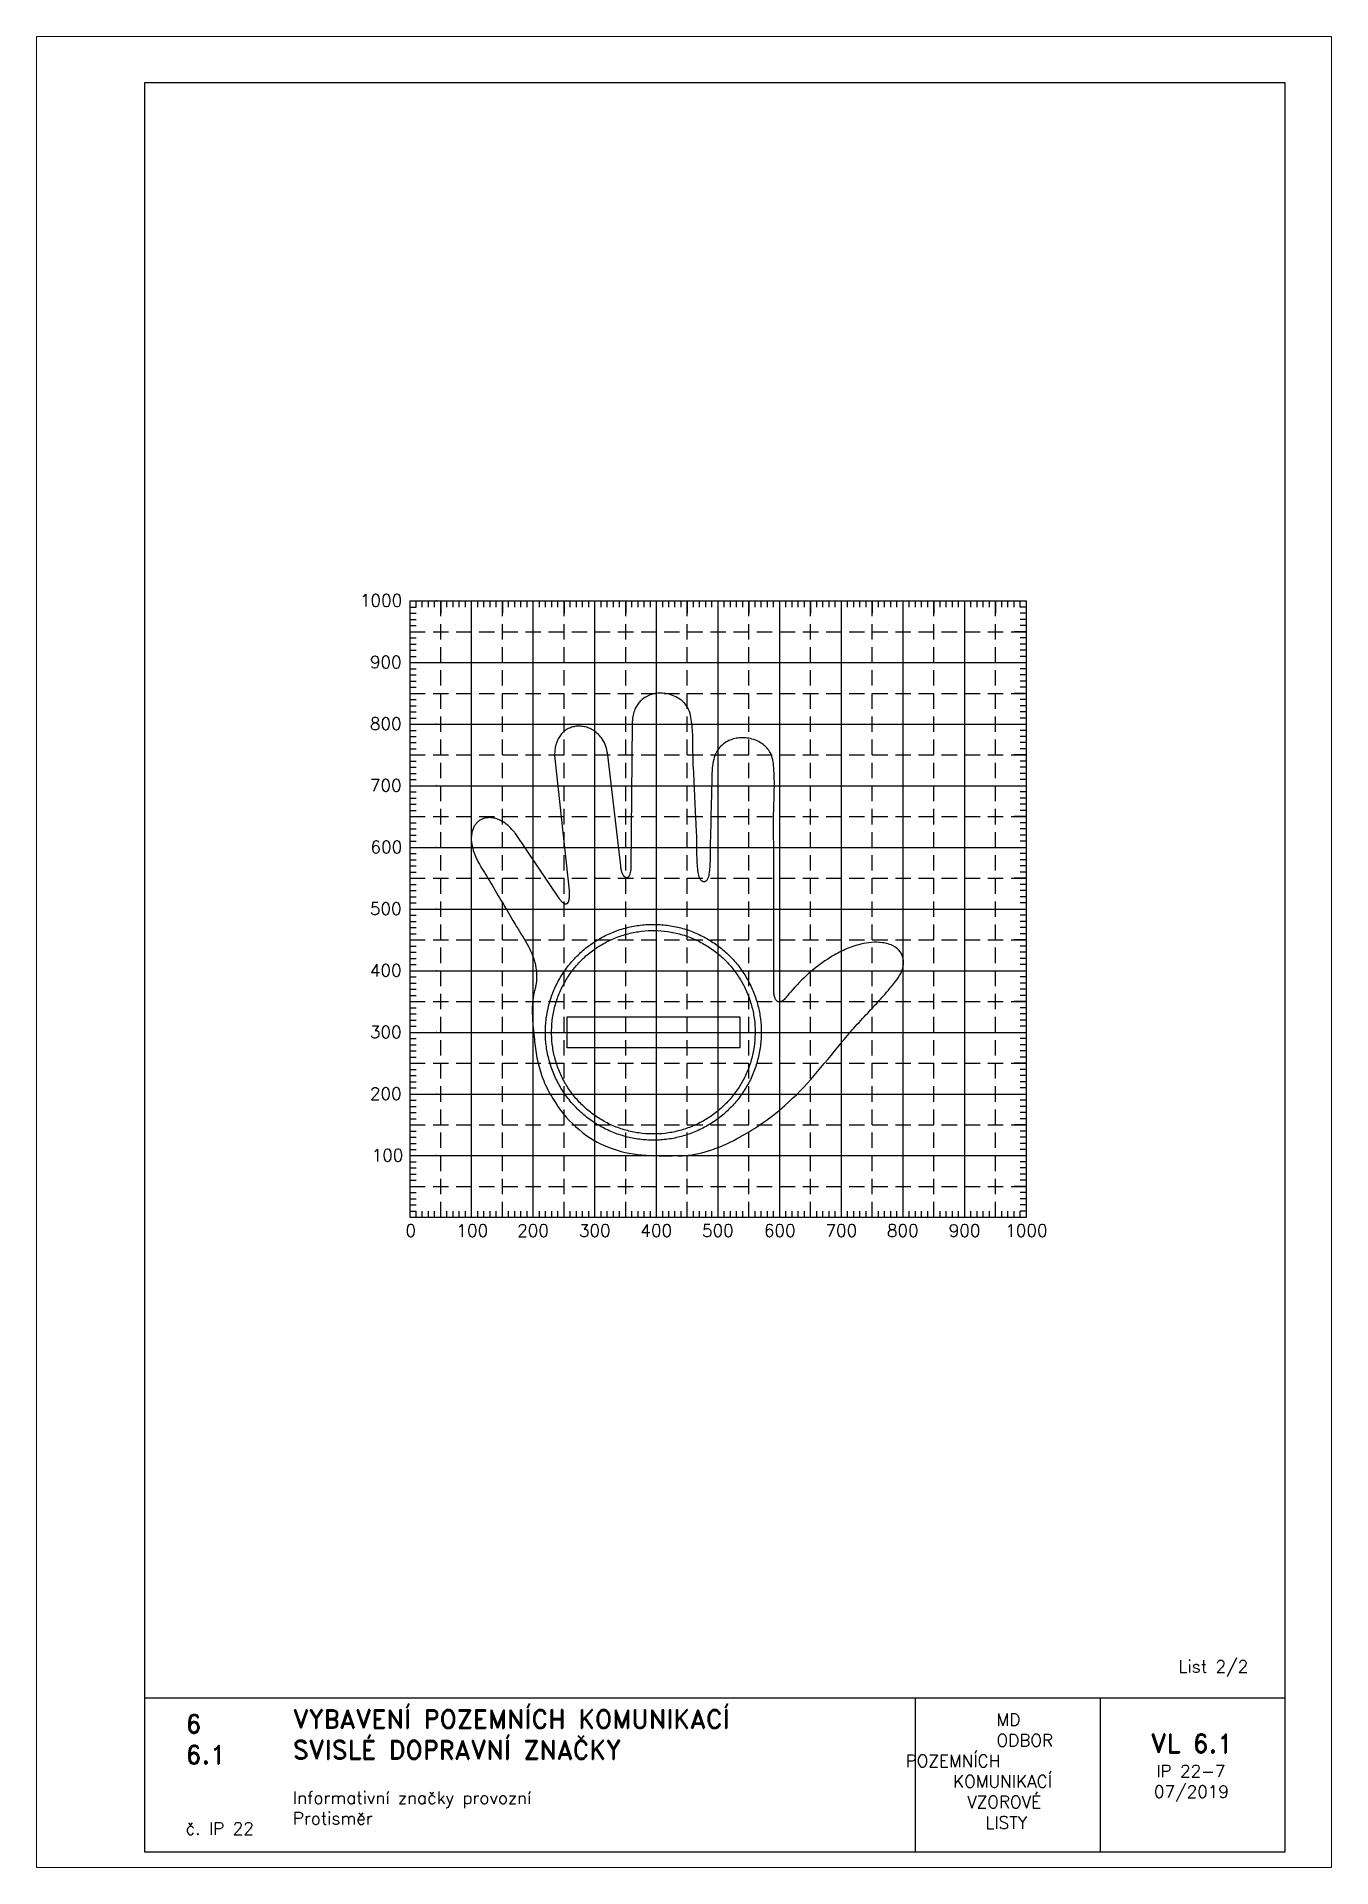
# Paper-space layout 'IP22-7-2' of a CAD drawing. Header units: millimetres. Extents: x 0 to 210, y 0 to 297.
import ezdxf

# ---------------------------------------------------------------- set-up
doc = ezdxf.new("R2010")
doc.units = ezdxf.units.MM
doc.header["$LTSCALE"] = 5
doc.linetypes.add('ČÁRKOVANÁX2', pattern=[1.5, 1, -0.5])
for name, color, linetype in [('Pomocná', 2, 'Continuous'), ('Rozpiska', 7, 'Continuous'), ('Značka', 7, 'Continuous')]:
    doc.layers.add(name, color=color, linetype=linetype)
doc.layers.add('Rámeček', color=6, linetype='Continuous', plot=False)
doc.styles.get("Standard").update_dxf_attribs({"font": 'romand.shx', "height": 25})

psp = doc.layouts.new('IP22-7-2')

# ---------------------------------------------------------------- texts
at = {"layer": 'Pomocná', "char_height": 2, "attachment_point": 1}
for s, insert in [('\\pi-0.19937;1000', (52.64, 206.53)), ('\\pi1.41968;900', (52.64, 196.53)), ('\\pi1.41968;800', (52.64, 186.53)), ('\\pi1.41968;700', (52.64, 176.53)), ('\\pi1.51491;600', (52.64, 166.53)), ('\\pi1.41968;500', (52.64, 156.53)), ('\\pi1.41968;400', (52.64, 146.53)), ('\\pi1.41968;300', (52.64, 136.53)), ('\\pi1.41968;200', (52.64, 126.53)), ('\\pi1.70539;100', (52.64, 116.53)), ('\\pi2.6146;0', (57.22, 104.31)), ('\\pi0.85269;100', (67.24, 104.31)), ('\\pi0.70984;200', (77.23, 104.31)), ('\\pi0.70984;300', (87.25, 104.31)), ('\\pi0.70984;400', (97.22, 104.31)), ('\\pi0.70984;500', (107.21, 104.31)), ('\\pi0.75746;600', (117.2, 104.31)), ('\\pi0.70984;700', (127.23, 104.31)), ('\\pi0.70984;800', (137.21, 104.31)), ('\\pi0.70984;900', (147.23, 104.31)), ('\\pi-0.09969;1000', (157.21, 104.31))]:
    psp.add_mtext_dynamic_manual_height_columns(s, width=6.5625, gutter_width=100, heights=[0], dxfattribs=dict(at, insert=insert))
at = {"layer": 'Rozpiska', "color": 7, "attachment_point": 1}
for s, width, heights, insert, char_height in [('List 2/2', 13.9221, [0], (185.21, 33.59), 2), ('6', 149.0422, [0], (24.17, 24.77), 3), ('{\\C6;VYBAVENÍ POZEMNÍCH KOMUNIKACÍ\\P}SVISLÉ DOPRAVNÍ ZNAČKY{\\H1.34524x; }', 149.0422, [0], (41.56, 25.56), 3), ('\\pi14.7414;{\\C6;MD\\P\\pi2.36044;}ODBOR POZEMNÍCH{\\H1.57143x; }\\P\\pi7.69378;KOMUNIKACÍ{\\H1.5x; }\\P\\pi9.97949;{\\C6;VZOROVÉ\\H1.47619x; \\H0.67742x;\\P\\pi12.93187;LISTY\\H1.26984x; }', 33.1018, [0], (140.95, 24.95), 2), ('\\pi1.03113;{\\H1.5x;\\C6;VL 6.1\\P\\pi1.93586;\\H0.66667x;IP 22-7\\H1.66666x; \\H0.6x;\\P\\pi1.5549;07/2019\\H1.80159x; }', 16.0623, [0], (179.66, 21.61), 2), ('6.1', 149.0422, [0], (24.17, 19.78), 3), ('{\\C6;Informativní značky provozní\\P}Protisměr{\\H1.83333x; }', 149.0422, [0], (41.56, 12.29), 2), ('{\\C6;č. IP 22}', 18.3305, [2.67], (24.18, 7.3), 2)]:
    psp.add_mtext_dynamic_manual_height_columns(s, width=width, gutter_width=100, heights=heights, dxfattribs=dict(at, insert=insert, char_height=char_height))

# ---------------------------------------------------------------- linework, layer by layer
psp.add_line((60.54, 105.46), (65.54, 105.46))
at = {"layer": 'Pomocná', "color": 7}
psp.add_line((60.54, 205.46), (160.54, 205.46), dxfattribs=at)
at = {"layer": 'Pomocná'}
for p, q in [((61.54, 204.46), (61.54, 205.46)), ((62.54, 204.46), (62.54, 205.46)), ((63.54, 204.46), (63.54, 205.46)), ((64.54, 204.46), (64.54, 205.46)), ((65.54, 205.46), (65.54, 203.46)), ((66.54, 204.46), (66.54, 205.46)), ((67.54, 204.46), (67.54, 205.46)), ((68.54, 204.46), (68.54, 205.46)), ((69.54, 204.46), (69.54, 205.46)), ((71.54, 204.46), (71.54, 205.46)), ((72.54, 204.46), (72.54, 205.46)), ((73.54, 204.46), (73.54, 205.46)), ((74.54, 204.46), (74.54, 205.46)), ((75.54, 205.46), (75.54, 203.46)), ((76.54, 204.46), (76.54, 205.46)), ((77.54, 204.46), (77.54, 205.46)), ((78.54, 204.46), (78.54, 205.46)), ((79.54, 204.46), (79.54, 205.46)), ((81.54, 204.46), (81.54, 205.46)), ((82.54, 204.46), (82.54, 205.46)), ((83.54, 204.46), (83.54, 205.46)), ((84.54, 204.46), (84.54, 205.46)), ((85.54, 205.46), (85.54, 203.46)), ((86.54, 204.46), (86.54, 205.46)), ((87.54, 204.46), (87.54, 205.46)), ((88.54, 204.46), (88.54, 205.46)), ((89.54, 204.46), (89.54, 205.46)), ((91.54, 204.46), (91.54, 205.46)), ((92.54, 204.46), (92.54, 205.46)), ((93.54, 204.46), (93.54, 205.46)), ((94.54, 204.46), (94.54, 205.46)), ((95.54, 205.46), (95.54, 203.46)), ((96.54, 204.46), (96.54, 205.46)), ((97.54, 204.46), (97.54, 205.46)), ((98.54, 204.46), (98.54, 205.46)), ((99.54, 204.46), (99.54, 205.46)), ((101.54, 204.46), (101.54, 205.46)), ((102.54, 204.46), (102.54, 205.46)), ((103.54, 204.46), (103.54, 205.46)), ((104.54, 204.46), (104.54, 205.46)), ((105.54, 205.46), (105.54, 203.46)), ((106.54, 204.46), (106.54, 205.46)), ((107.54, 204.46), (107.54, 205.46)), ((108.54, 204.46), (108.54, 205.46)), ((109.54, 204.46), (109.54, 205.46)), ((111.54, 204.46), (111.54, 205.46)), ((112.54, 204.46), (112.54, 205.46)), ((113.54, 204.46), (113.54, 205.46)), ((114.54, 204.46), (114.54, 205.46)), ((115.54, 203.46), (115.54, 205.46)), ((115.54, 205.46), (115.54, 203.46)), ((116.54, 204.46), (116.54, 205.46)), ((117.54, 204.46), (117.54, 205.46)), ((118.54, 204.46), (118.54, 205.46)), ((119.54, 204.46), (119.54, 205.46)), ((121.54, 204.46), (121.54, 205.46)), ((122.54, 204.46), (122.54, 205.46)), ((123.54, 204.46), (123.54, 205.46)), ((124.54, 204.46), (124.54, 205.46)), ((125.54, 203.46), (125.54, 205.46)), ((125.54, 205.46), (125.54, 203.46)), ((126.54, 204.46), (126.54, 205.46)), ((127.54, 204.46), (127.54, 205.46)), ((128.54, 204.46), (128.54, 205.46)), ((129.54, 204.46), (129.54, 205.46)), ((131.54, 204.46), (131.54, 205.46)), ((132.54, 204.46), (132.54, 205.46)), ((133.54, 204.46), (133.54, 205.46)), ((134.54, 204.46), (134.54, 205.46)), ((135.54, 205.46), (135.54, 203.46)), ((136.54, 204.46), (136.54, 205.46)), ((137.54, 204.46), (137.54, 205.46)), ((138.54, 204.46), (138.54, 205.46)), ((139.54, 204.46), (139.54, 205.46)), ((141.54, 204.46), (141.54, 205.46)), ((142.54, 204.46), (142.54, 205.46)), ((143.54, 204.46), (143.54, 205.46)), ((144.54, 204.46), (144.54, 205.46)), ((145.54, 205.46), (145.54, 203.46)), ((146.54, 204.46), (146.54, 205.46)), ((147.54, 204.46), (147.54, 205.46)), ((148.54, 204.46), (148.54, 205.46)), ((149.54, 204.46), (149.54, 205.46)), ((151.54, 204.46), (151.54, 205.46)), ((152.54, 204.46), (152.54, 205.46)), ((153.54, 204.46), (153.54, 205.46)), ((154.54, 204.46), (154.54, 205.46)), ((155.54, 205.46), (155.54, 203.46)), ((156.54, 204.46), (156.54, 205.46)), ((157.54, 204.46), (157.54, 205.46)), ((158.54, 204.46), (158.54, 205.46)), ((159.54, 204.46), (159.54, 205.46)), ((60.54, 204.46), (61.54, 204.46)), ((60.54, 203.46), (61.54, 203.46)), ((60.54, 202.46), (61.54, 202.46)), ((160.54, 204.46), (159.54, 204.46)), ((160.54, 203.46), (159.54, 203.46)), ((160.54, 202.46), (159.54, 202.46)), ((60.54, 201.46), (61.54, 201.46)), ((60.54, 200.46), (62.54, 200.46)), ((60.54, 199.46), (61.54, 199.46)), ((160.54, 200.46), (158.54, 200.46)), ((160.54, 201.46), (159.54, 201.46)), ((160.54, 199.46), (159.54, 199.46)), ((60.54, 198.46), (61.54, 198.46)), ((60.54, 197.46), (61.54, 197.46)), ((60.54, 196.46), (61.54, 196.46)), ((160.54, 198.46), (159.54, 198.46)), ((160.54, 197.46), (159.54, 197.46)), ((160.54, 196.46), (159.54, 196.46)), ((60.54, 194.46), (61.54, 194.46)), ((60.54, 193.46), (61.54, 193.46)), ((160.54, 194.46), (159.54, 194.46)), ((160.54, 193.46), (159.54, 193.46)), ((60.54, 192.46), (61.54, 192.46)), ((60.54, 191.46), (61.54, 191.46)), ((60.54, 190.46), (62.54, 190.46)), ((160.54, 190.46), (158.54, 190.46)), ((160.54, 192.46), (159.54, 192.46)), ((160.54, 191.46), (159.54, 191.46)), ((60.54, 189.46), (61.54, 189.46)), ((60.54, 188.46), (61.54, 188.46)), ((60.54, 187.46), (61.54, 187.46)), ((160.54, 189.46), (159.54, 189.46)), ((160.54, 188.46), (159.54, 188.46)), ((160.54, 187.46), (159.54, 187.46)), ((60.54, 186.46), (61.54, 186.46)), ((60.54, 184.46), (61.54, 184.46)), ((160.54, 186.46), (159.54, 186.46)), ((160.54, 184.46), (159.54, 184.46)), ((60.54, 183.46), (61.54, 183.46)), ((60.54, 182.46), (61.54, 182.46)), ((60.54, 181.46), (61.54, 181.46)), ((160.54, 183.46), (159.54, 183.46)), ((160.54, 182.46), (159.54, 182.46)), ((160.54, 181.46), (159.54, 181.46)), ((60.54, 180.46), (62.54, 180.46)), ((60.54, 179.46), (61.54, 179.46)), ((60.54, 178.46), (61.54, 178.46)), ((160.54, 180.46), (158.54, 180.46)), ((160.54, 179.46), (159.54, 179.46)), ((160.54, 178.46), (159.54, 178.46)), ((60.54, 177.46), (61.54, 177.46)), ((60.54, 176.46), (61.54, 176.46)), ((160.54, 177.46), (159.54, 177.46)), ((160.54, 176.46), (159.54, 176.46)), ((60.54, 174.46), (61.54, 174.46)), ((60.54, 173.46), (61.54, 173.46)), ((60.54, 172.46), (61.54, 172.46)), ((160.54, 174.46), (159.54, 174.46)), ((160.54, 173.46), (159.54, 173.46)), ((160.54, 172.46), (159.54, 172.46)), ((60.54, 171.46), (61.54, 171.46)), ((60.54, 170.46), (62.54, 170.46)), ((60.54, 169.46), (61.54, 169.46)), ((160.54, 170.46), (158.54, 170.46)), ((160.54, 171.46), (159.54, 171.46)), ((160.54, 169.46), (159.54, 169.46)), ((60.54, 168.46), (61.54, 168.46)), ((60.54, 167.46), (61.54, 167.46)), ((60.54, 166.46), (61.54, 166.46)), ((160.54, 168.46), (159.54, 168.46)), ((160.54, 167.46), (159.54, 167.46)), ((160.54, 166.46), (159.54, 166.46)), ((60.54, 164.46), (61.54, 164.46)), ((60.54, 163.46), (61.54, 163.46)), ((160.54, 164.46), (159.54, 164.46)), ((160.54, 163.46), (159.54, 163.46)), ((60.54, 162.46), (61.54, 162.46)), ((60.54, 161.46), (61.54, 161.46)), ((60.54, 160.46), (62.54, 160.46)), ((160.54, 160.46), (158.54, 160.46)), ((160.54, 162.46), (159.54, 162.46)), ((160.54, 161.46), (159.54, 161.46)), ((60.54, 159.46), (61.54, 159.46)), ((60.54, 158.46), (61.54, 158.46)), ((60.54, 157.46), (61.54, 157.46)), ((160.54, 159.46), (159.54, 159.46)), ((160.54, 158.46), (159.54, 158.46)), ((160.54, 157.46), (159.54, 157.46)), ((60.54, 156.46), (61.54, 156.46)), ((60.54, 154.46), (61.54, 154.46)), ((160.54, 156.46), (159.54, 156.46)), ((160.54, 154.46), (159.54, 154.46)), ((60.54, 153.46), (61.54, 153.46)), ((60.54, 152.46), (61.54, 152.46)), ((160.54, 153.46), (159.54, 153.46)), ((160.54, 152.46), (159.54, 152.46)), ((60.54, 151.46), (61.54, 151.46)), ((60.54, 150.46), (62.54, 150.46)), ((60.54, 149.46), (61.54, 149.46)), ((160.54, 150.46), (158.54, 150.46)), ((160.54, 151.46), (159.54, 151.46)), ((160.54, 149.46), (159.54, 149.46)), ((60.54, 148.46), (61.54, 148.46)), ((60.54, 147.46), (61.54, 147.46)), ((60.54, 146.46), (61.54, 146.46)), ((160.54, 148.46), (159.54, 148.46)), ((160.54, 147.46), (159.54, 147.46)), ((160.54, 146.46), (159.54, 146.46)), ((60.54, 144.46), (61.54, 144.46)), ((60.54, 143.46), (61.54, 143.46)), ((160.54, 144.46), (159.54, 144.46)), ((160.54, 143.46), (159.54, 143.46)), ((60.54, 142.46), (61.54, 142.46)), ((60.54, 141.46), (61.54, 141.46)), ((60.54, 140.46), (62.54, 140.46)), ((160.54, 140.46), (158.54, 140.46)), ((160.54, 142.46), (159.54, 142.46)), ((160.54, 141.46), (159.54, 141.46)), ((60.54, 139.46), (61.54, 139.46)), ((60.54, 138.46), (61.54, 138.46)), ((60.54, 137.46), (61.54, 137.46)), ((160.54, 139.46), (159.54, 139.46)), ((160.54, 138.46), (159.54, 138.46)), ((160.54, 137.46), (159.54, 137.46)), ((60.54, 136.46), (61.54, 136.46)), ((60.54, 134.46), (61.54, 134.46)), ((160.54, 136.46), (159.54, 136.46)), ((160.54, 134.46), (159.54, 134.46)), ((60.54, 133.46), (61.54, 133.46)), ((60.54, 132.46), (61.54, 132.46)), ((60.54, 131.46), (61.54, 131.46)), ((160.54, 133.46), (159.54, 133.46)), ((160.54, 132.46), (159.54, 132.46)), ((160.54, 131.46), (159.54, 131.46)), ((60.54, 130.46), (62.54, 130.46)), ((60.54, 129.46), (61.54, 129.46)), ((60.54, 128.46), (61.54, 128.46)), ((160.54, 130.46), (158.54, 130.46)), ((160.54, 129.46), (159.54, 129.46)), ((160.54, 128.46), (159.54, 128.46)), ((60.54, 127.46), (61.54, 127.46)), ((60.54, 126.46), (61.54, 126.46)), ((160.54, 127.46), (159.54, 127.46)), ((160.54, 126.46), (159.54, 126.46)), ((60.54, 124.46), (61.54, 124.46)), ((60.54, 123.46), (61.54, 123.46)), ((60.54, 122.46), (61.54, 122.46)), ((160.54, 124.46), (159.54, 124.46)), ((160.54, 123.46), (159.54, 123.46)), ((160.54, 122.46), (159.54, 122.46)), ((60.54, 121.46), (61.54, 121.46)), ((60.54, 120.46), (62.54, 120.46)), ((60.54, 119.46), (61.54, 119.46)), ((160.54, 120.46), (158.54, 120.46)), ((160.54, 121.46), (159.54, 121.46)), ((160.54, 119.46), (159.54, 119.46)), ((60.54, 118.46), (61.54, 118.46)), ((60.54, 117.46), (61.54, 117.46)), ((60.54, 116.46), (61.54, 116.46)), ((160.54, 118.46), (159.54, 118.46)), ((160.54, 117.46), (159.54, 117.46)), ((160.54, 116.46), (159.54, 116.46)), ((60.54, 114.46), (61.54, 114.46)), ((60.54, 113.46), (61.54, 113.46)), ((160.54, 114.46), (159.54, 114.46)), ((160.54, 113.46), (159.54, 113.46)), ((60.54, 112.46), (61.54, 112.46)), ((60.54, 111.46), (61.54, 111.46)), ((60.54, 110.46), (62.54, 110.46)), ((160.54, 110.46), (158.54, 110.46)), ((160.54, 112.46), (159.54, 112.46)), ((160.54, 111.46), (159.54, 111.46)), ((60.54, 109.46), (61.54, 109.46)), ((60.54, 108.46), (61.54, 108.46)), ((60.54, 107.46), (61.54, 107.46)), ((65.54, 105.46), (65.54, 107.46)), ((75.54, 105.46), (75.54, 107.46)), ((85.54, 105.46), (85.54, 107.46)), ((95.54, 105.46), (95.54, 107.46)), ((115.54, 105.46), (115.54, 107.46)), ((125.54, 105.46), (125.54, 107.46)), ((135.54, 105.46), (135.54, 107.46)), ((145.54, 105.46), (145.54, 107.46)), ((155.54, 105.46), (155.54, 107.46)), ((160.54, 109.46), (159.54, 109.46)), ((160.54, 108.46), (159.54, 108.46)), ((160.54, 107.46), (159.54, 107.46)), ((60.54, 106.46), (61.54, 106.46)), ((61.54, 105.46), (61.54, 106.46)), ((62.54, 105.46), (62.54, 106.46)), ((63.54, 105.46), (63.54, 106.46)), ((64.54, 105.46), (64.54, 106.46)), ((66.54, 105.46), (66.54, 106.46)), ((67.54, 105.46), (67.54, 106.46)), ((68.54, 105.46), (68.54, 106.46)), ((69.54, 105.46), (69.54, 106.46)), ((71.54, 105.46), (71.54, 106.46)), ((72.54, 105.46), (72.54, 106.46)), ((73.54, 105.46), (73.54, 106.46)), ((74.54, 105.46), (74.54, 106.46)), ((76.54, 105.46), (76.54, 106.46)), ((77.54, 105.46), (77.54, 106.46)), ((78.54, 105.46), (78.54, 106.46)), ((79.54, 105.46), (79.54, 106.46)), ((81.54, 105.46), (81.54, 106.46)), ((82.54, 105.46), (82.54, 106.46)), ((83.54, 105.46), (83.54, 106.46)), ((84.54, 105.46), (84.54, 106.46)), ((86.54, 105.46), (86.54, 106.46)), ((87.54, 105.46), (87.54, 106.46)), ((88.54, 105.46), (88.54, 106.46)), ((89.54, 105.46), (89.54, 106.46)), ((91.54, 105.46), (91.54, 106.46)), ((92.54, 105.46), (92.54, 106.46)), ((93.54, 105.46), (93.54, 106.46)), ((94.54, 105.46), (94.54, 106.46)), ((96.54, 105.46), (96.54, 106.46)), ((97.54, 105.46), (97.54, 106.46)), ((98.54, 105.46), (98.54, 106.46)), ((99.54, 105.46), (99.54, 106.46)), ((101.54, 105.46), (101.54, 106.46)), ((102.54, 105.46), (102.54, 106.46)), ((103.54, 105.46), (103.54, 106.46)), ((104.54, 105.46), (104.54, 106.46)), ((106.54, 105.46), (106.54, 106.46)), ((107.54, 105.46), (107.54, 106.46)), ((108.54, 105.46), (108.54, 106.46)), ((109.54, 105.46), (109.54, 106.46)), ((111.54, 105.46), (111.54, 106.46)), ((112.54, 105.46), (112.54, 106.46)), ((113.54, 105.46), (113.54, 106.46)), ((114.54, 105.46), (114.54, 106.46)), ((116.54, 105.46), (116.54, 106.46)), ((117.54, 105.46), (117.54, 106.46)), ((118.54, 105.46), (118.54, 106.46)), ((119.54, 105.46), (119.54, 106.46)), ((121.54, 105.46), (121.54, 106.46)), ((122.54, 105.46), (122.54, 106.46)), ((123.54, 105.46), (123.54, 106.46)), ((124.54, 105.46), (124.54, 106.46)), ((126.54, 105.46), (126.54, 106.46)), ((127.54, 105.46), (127.54, 106.46)), ((128.54, 105.46), (128.54, 106.46)), ((129.54, 105.46), (129.54, 106.46)), ((131.54, 105.46), (131.54, 106.46)), ((132.54, 105.46), (132.54, 106.46)), ((133.54, 105.46), (133.54, 106.46)), ((134.54, 105.46), (134.54, 106.46)), ((136.54, 105.46), (136.54, 106.46)), ((137.54, 105.46), (137.54, 106.46)), ((138.54, 105.46), (138.54, 106.46)), ((139.54, 105.46), (139.54, 106.46)), ((141.54, 105.46), (141.54, 106.46)), ((142.54, 105.46), (142.54, 106.46)), ((143.54, 105.46), (143.54, 106.46)), ((144.54, 105.46), (144.54, 106.46)), ((146.54, 105.46), (146.54, 106.46)), ((147.54, 105.46), (147.54, 106.46)), ((148.54, 105.46), (148.54, 106.46)), ((149.54, 105.46), (149.54, 106.46)), ((151.54, 105.46), (151.54, 106.46)), ((152.54, 105.46), (152.54, 106.46)), ((153.54, 105.46), (153.54, 106.46)), ((154.54, 105.46), (154.54, 106.46)), ((156.54, 105.46), (156.54, 106.46)), ((157.54, 105.46), (157.54, 106.46)), ((158.54, 105.46), (158.54, 106.46)), ((160.54, 106.46), (159.54, 106.46)), ((159.54, 105.46), (159.54, 106.46))]:
    psp.add_line(p, q, dxfattribs=at)
at = {"layer": 'Pomocná', "linetype": 'ČÁRKOVANÁX2', "ltscale": 0.5}
for p, q in [((65.54, 105.46), (65.54, 205.46)), ((65.54, 105.46), (65.54, 205.46)), ((75.54, 105.46), (75.54, 205.46)), ((75.54, 105.46), (75.54, 205.46)), ((85.54, 105.46), (85.54, 205.46)), ((85.54, 105.46), (85.54, 205.46)), ((95.54, 105.46), (95.54, 205.46)), ((95.54, 105.46), (95.54, 205.46)), ((105.54, 105.46), (105.54, 205.46)), ((105.54, 105.46), (105.54, 205.46)), ((115.54, 105.46), (115.54, 205.46)), ((125.54, 105.46), (125.54, 205.46)), ((135.54, 105.46), (135.54, 205.46)), ((135.54, 105.46), (135.54, 205.46)), ((145.54, 105.46), (145.54, 205.46)), ((145.54, 105.46), (145.54, 205.46)), ((155.54, 105.46), (155.54, 205.46)), ((155.54, 105.46), (155.54, 205.46)), ((60.54, 200.46), (160.54, 200.46)), ((60.54, 190.46), (160.54, 190.46)), ((60.54, 180.46), (160.54, 180.46)), ((60.54, 170.46), (160.54, 170.46)), ((60.54, 160.46), (160.54, 160.46)), ((60.54, 150.46), (160.54, 150.46)), ((60.54, 140.46), (160.54, 140.46)), ((60.54, 130.46), (160.54, 130.46)), ((60.54, 120.46), (160.54, 120.46)), ((60.54, 110.46), (160.54, 110.46)), ((105.54, 105.46), (105.54, 107.46))]:
    psp.add_line(p, q, dxfattribs=at)
at = {"layer": 'Pomocná', "color": 6}
for p, q in [((70.54, 105.46), (70.54, 205.46)), ((80.54, 105.46), (80.54, 205.46)), ((90.54, 105.46), (90.54, 205.46)), ((100.54, 105.46), (100.54, 205.46)), ((110.54, 105.46), (110.54, 205.46)), ((120.54, 105.46), (120.54, 205.46)), ((130.54, 105.46), (130.54, 205.46)), ((140.54, 105.46), (140.54, 205.46)), ((150.54, 105.46), (150.54, 205.46)), ((60.54, 195.46), (160.54, 195.46)), ((60.54, 185.46), (160.54, 185.46)), ((60.54, 175.46), (160.54, 175.46)), ((60.54, 165.46), (160.54, 165.46)), ((60.54, 155.46), (160.54, 155.46)), ((60.54, 145.46), (160.54, 145.46)), ((60.54, 135.46), (160.54, 135.46)), ((60.54, 125.46), (160.54, 125.46)), ((60.54, 115.46), (160.54, 115.46))]:
    psp.add_line(p, q, dxfattribs=at)
at = {"layer": 'Pomocná', "color": 7}
psp.add_lwpolyline([(60.54, 205.46), (60.54, 105.46), (160.54, 105.46), (160.54, 205.46)], dxfattribs=at)
at = {"layer": 'Pomocná'}
for p in [(64.86, 205.46), (64.86, 185.46), (64.86, 175.46), (64.86, 165.46), (64.86, 155.46), (64.86, 145.46), (64.86, 135.46), (64.86, 125.46), (64.86, 115.46)]:
    psp.add_point(p, dxfattribs=at)
at = {"layer": 'Rozpiska', "color": 7}
for p, q in [((17.5, 27.5), (202.5, 27.5)), ((142.5, 27.5), (142.5, 2.5)), ((172.5, 27.5), (172.5, 2.5))]:
    psp.add_line(p, q, dxfattribs=at)
psp.add_lwpolyline([(17.5, 2.5), (202.5, 2.5), (202.5, 289.5), (17.5, 289.5)], close=True, dxfattribs=at)
at = {"layer": 'Značka', "color": 60}
for points in [[(103.77, 115.46, 0.028237), (104.7, 115.45, 0.017333), (105.71, 115.54, 0.06049), (110.06, 116.6, 0.039026), (114.02, 118.46, 0.028105), (117.84, 120.82, 0.030938), (121.37, 123.61, 0.03488), (126.11, 128.47, 0.005035), (130.47, 133.71, -0.003642), (131.5, 134.95, -0.006285), (132.56, 136.17, -0.005372), (133.67, 137.39, -0.000546), (134.8, 138.6, 0.00185), (135.74, 139.61, 0.002486), (136.66, 140.62, 0.006035), (137.86, 141.97, 0.010273), (139.02, 143.37, 0.034543), (139.95, 144.67, 0.088719), (140.53, 146.12, 0.05173), (140.61, 146.79, 0.059561), (140.54, 147.47, 0.058188), (140.35, 148.06, 0.058705), (140.02, 148.59, 0.057885), (139.56, 149.06, 0.047009), (139.02, 149.43, 0.055969), (138.12, 149.81, 0.041887), (137.17, 150.01, 0.056436), (135.42, 150.06, 0.040916), (133.68, 149.76, 0.046956), (131.15, 148.91, 0.035597), (128.77, 147.64, 0.043468), (125.27, 145.05, 0.037765), (122.28, 142, 0.004996), (121.76, 141.4, 0.001008), (121.23, 140.76, -0.001705), (121.18, 140.72, -0.005116), (121.13, 140.68, -0.013178), (121.03, 140.62, -0.01494), (120.92, 140.56, -0.024791), (120.79, 140.49, -0.034684), (120.65, 140.44, -0.041935), (120.51, 140.41, -0.056893), (120.38, 140.4, -0.046368), (120.28, 140.42, -0.048088), (120.19, 140.45, -0.047221), (120.1, 140.5, -0.040048), (120.03, 140.57, -0.047004), (119.93, 140.68, -0.033151), (119.86, 140.81, -0.041055), (119.76, 141.05, -0.025898), (119.69, 141.3, -0.021733), (119.62, 141.64, -0.016259), (119.58, 141.99, -0.016776), (119.56, 142.56, -0.005462), (119.55, 143.14, 0.000914), (119.56, 147.37, 0.000224), (119.55, 151.6, -0.000292), (119.55, 155.12, -0.000676), (119.55, 158.65, 0.000177), (119.56, 162.17, 0.002261), (119.55, 165.7, -0.00053), (119.53, 168.53, -0.006914), (119.55, 171.34, 0.000563), (119.65, 174.84, 0.026448), (119.55, 178.39, 0.032885), (119.39, 179.67, 0.076381), (118.98, 180.85, 0.060188), (118.48, 181.56, 0.048669), (117.83, 182.15, 0.051127), (116.97, 182.69, 0.048703), (116.02, 183.05, 0.047662), (115.01, 183.24, 0.04772), (113.98, 183.24, 0.050152), (112.98, 183.06, 0.055848), (112.04, 182.67, 0.060416), (111.18, 182.08, 0.065983), (110.5, 181.3, 0.077579), (109.91, 180.07, 0.04576), (109.63, 178.7, 0.026666), (109.51, 177.12, 0.003446), (109.49, 175.55, -0.005577), (109.45, 173.83, 0.001493), (109.4, 172.1, 0.002585), (109.36, 170.39, -0.002233), (109.33, 168.68, -0.001228), (109.28, 166.96, 0.005639), (109.24, 165.24, -0.003092), (109.22, 163.31, -0.029417), (109.08, 161.39, -0.022649), (109.01, 160.92, -0.048309), (108.87, 160.47, -0.028784), (108.79, 160.3, -0.039161), (108.68, 160.15, -0.033021), (108.61, 160.06, -0.04363), (108.52, 159.98, -0.033782), (108.45, 159.94, -0.038693), (108.38, 159.91, -0.03906), (108.31, 159.9, -0.041378), (108.24, 159.89, -0.041049), (108.17, 159.89, -0.038043), (108.1, 159.91, -0.048911), (108.01, 159.94, -0.040563), (107.92, 160, -0.038797), (107.83, 160.07, -0.029548), (107.75, 160.16, -0.0417), (107.62, 160.34, -0.03248), (107.52, 160.54, -0.044912), (107.38, 160.95, -0.020853), (107.3, 161.39, -0.034692), (107.11, 163.83, -0.000788), (107.09, 166.29, 0.010697), (107, 168.74, -0.000255), (106.87, 171.18, -0.003075), (106.76, 173.63, 0.00225), (106.66, 176.08, 0.000449), (106.54, 178.29, -0.007524), (106.46, 180.49, 0.000326), (106.43, 183.16, 0.028563), (106.23, 185.87, 0.039013), (105.98, 187.21, 0.082881), (105.43, 188.42, 0.068264), (104.77, 189.17, 0.05143), (103.94, 189.75, 0.053159), (102.88, 190.22, 0.054515), (101.76, 190.46, 0.049661), (100.76, 190.48, 0.054508), (99.78, 190.29, 0.058428), (98.85, 189.91, 0.064897), (98.05, 189.32, 0.05018), (97.55, 188.75, 0.044113), (97.15, 188.09, 0.050894), (96.8, 187.17, 0.046348), (96.64, 186.19, 0.010703), (96.61, 185.88, 0.003577), (96.6, 185.57), (96.37, 162.32), (96.36, 162.21, -0.002744), (96.36, 162.09, -0.023079), (96.33, 161.64, -0.040753), (96.24, 161.19, -0.029186), (96.17, 160.99, -0.043932), (96.08, 160.81, -0.027665), (96.03, 160.73, -0.036834), (95.97, 160.66, -0.038895), (95.91, 160.61, -0.05032), (95.84, 160.57, -0.034284), (95.8, 160.55, -0.035798), (95.76, 160.54, -0.035375), (95.71, 160.54, -0.034486), (95.67, 160.54, -0.04995), (95.6, 160.55, -0.041975), (95.53, 160.58, -0.04007), (95.46, 160.62, -0.03041), (95.39, 160.67, -0.036812), (95.3, 160.77, -0.026865), (95.22, 160.87, -0.037661), (95.09, 161.09, -0.027658), (94.98, 161.33, -0.017292), (94.91, 161.53, -0.014137), (94.86, 161.74, -0.016321), (94.8, 162.01, -0.016356), (94.76, 162.28, -0.004502), (94.75, 162.38), (94.74, 162.48), (92.64, 180.42, 0.002772), (92.6, 180.69, 0.008289), (92.56, 180.97, 0.052113), (92.21, 182.15, 0.063379), (91.6, 183.22, 0.056086), (90.94, 183.97, 0.056763), (90.14, 184.55, 0.046555), (89.42, 184.89, 0.047929), (88.65, 185.08, 0.047966), (87.89, 185.14, 0.050969), (87.13, 185.05, 0.052835), (86.41, 184.82, 0.054853), (85.75, 184.44, 0.057498), (85.15, 183.9, 0.054135), (84.68, 183.24, 0.037585), (84.41, 182.69, 0.031168), (84.22, 182.11, 0.035795), (84.06, 181.32, 0.034185), (84.02, 180.52, 0.009577), (84.02, 180.21, 0.003196), (84.04, 179.91), (86.36, 158.5), (86.37, 158.4), (86.37, 158.3, -0.014685), (86.38, 157.72, -0.030086), (86.34, 157.14, -0.020185), (86.3, 156.91, -0.030699), (86.24, 156.69, -0.023385), (86.2, 156.58, -0.034386), (86.15, 156.47, -0.028588), (86.11, 156.41, -0.037689), (86.06, 156.36, -0.040224), (86.02, 156.32, -0.049057), (85.96, 156.29, -0.049782), (85.91, 156.27, -0.047989), (85.85, 156.26, -0.047365), (85.78, 156.26, -0.037647), (85.72, 156.28, -0.035008), (85.65, 156.3, -0.025642), (85.58, 156.33, -0.038447), (85.44, 156.42, -0.024038), (85.32, 156.53, -0.026957), (85.1, 156.74, -0.018637), (84.91, 156.97), (84.86, 157.03), (84.81, 157.1), (77.68, 167.71, 0.001924), (77.49, 167.93, 0.005753), (77.3, 168.16, 0.039616), (76.42, 169.05, 0.05607), (75.39, 169.75, 0.044478), (74.66, 170.08, 0.053074), (73.89, 170.26, 0.043902), (73.32, 170.3, 0.050131), (72.76, 170.22, 0.0502), (72.26, 170.06, 0.052442), (71.8, 169.8, 0.052618), (71.39, 169.45, 0.048933), (71.06, 169.02, 0.048935), (70.79, 168.49, 0.041533), (70.61, 167.92, 0.049707), (70.5, 167.09, 0.040686), (70.54, 166.24, 0.020515), (70.62, 165.75, 0.018046), (70.73, 165.27, 0.034068), (71.12, 164.16, 0.022932), (71.63, 163.1, 0.016271), (72.42, 161.72, 0.000527), (73.26, 160.36, -0.004838), (74.08, 158.99), (74.88, 157.61, 0.001364), (75.7, 156.24, -0.001369), (76.51, 154.87), (77.24, 153.63, 0.004527), (77.98, 152.4, -0.000237), (78.9, 150.9, -0.017477), (79.77, 149.38, -0.017348), (80.21, 148.48, -0.022695), (80.57, 147.56, -0.020619), (80.8, 146.81, -0.022012), (80.96, 146.04, -0.021674), (81.06, 145.29, -0.02077), (81.09, 144.53, -0.019216), (81.08, 143.92, -0.025395), (81.01, 143.32, -0.022122), (80.84, 142.56, 0.006576), (80.66, 141.8, 0.060719), (80.38, 138.85, 0.020184), (80.58, 135.85, 0.011406), (80.91, 132.82, 0.032751), (81.5, 129.87, 0.044088), (82.56, 126.88, 0.040735), (84.14, 124.06, 0.07227), (87.97, 119.68, 0.090802), (92.86, 116.78, 0.076574), (98.16, 115.59, 0.02395), (103.77, 115.46)], [(117.53, 135.48), (117.53, 135.36), (117.53, 135.25, -0.032167), (117.35, 132.97, -0.035723), (116.87, 130.73, -0.036666), (116.12, 128.56, -0.034754), (115.07, 126.53, -0.034039), (113.78, 124.64, -0.034453), (112.24, 122.94, -0.034561), (110.5, 121.45, -0.034427), (108.58, 120.21, -0.034389), (106.51, 119.22, -0.034418), (104.33, 118.52, -0.034423), (102.09, 118.09, -0.034417), (99.8, 117.98, -0.034416), (97.52, 118.15, -0.034417), (95.28, 118.63, -0.034417), (93.12, 119.39, -0.034417), (91.08, 120.44, -0.034417), (89.19, 121.73, -0.034417), (87.49, 123.27, -0.034417), (86, 125, -0.034417), (84.76, 126.93, -0.034417), (83.77, 128.99, -0.034417), (83.07, 131.17, -0.034417), (82.64, 133.42, -0.034417), (82.53, 135.71, -0.034417), (82.7, 137.99, -0.034417), (83.18, 140.23, -0.034417), (83.94, 142.39, -0.034417), (84.99, 144.42, -0.034417), (86.28, 146.32, -0.034417), (87.82, 148.01, -0.034417), (89.55, 149.5, -0.034417), (91.48, 150.75, -0.034417), (93.54, 151.74, -0.034417), (95.72, 152.44, -0.034417), (97.97, 152.86, -0.034416), (100.26, 152.98, -0.034417), (102.54, 152.8, -0.034418), (104.78, 152.32, -0.034416), (106.94, 151.56, -0.034417), (108.97, 150.52, -0.034418), (110.87, 149.23, -0.034406), (112.56, 147.69, -0.034414), (114.06, 145.95, -0.034487), (115.3, 144.03, -0.034419), (116.29, 141.97, -0.034076), (116.99, 139.78, -0.032791), (117.4, 137.65, -0.034265), (117.53, 135.48)], [(116.53, 135.48), (116.53, 135.37), (116.53, 135.26, -0.032167), (116.36, 133.11, -0.035723), (115.91, 131, -0.036666), (115.2, 128.96, -0.034754), (114.21, 127.04, -0.034039), (112.99, 125.26, -0.034453), (111.54, 123.66, -0.034561), (109.9, 122.25, -0.034427), (108.09, 121.08, -0.034389), (106.14, 120.14, -0.034418), (104.09, 119.48, -0.034423), (101.97, 119.08, -0.034417), (99.81, 118.98, -0.034416), (97.66, 119.14, -0.034417), (95.55, 119.6, -0.034417), (93.51, 120.31, -0.034417), (91.59, 121.3, -0.034417), (89.81, 122.51, -0.034417), (88.21, 123.96, -0.034417), (86.8, 125.6, -0.034417), (85.63, 127.41, -0.034417), (84.7, 129.36, -0.034417), (84.03, 131.42, -0.034417), (83.63, 133.54, -0.034417), (83.53, 135.69, -0.034417), (83.69, 137.85, -0.034417), (84.15, 139.96, -0.034417), (84.86, 141.99, -0.034417), (85.85, 143.91, -0.034417), (87.06, 145.7, -0.034417), (88.51, 147.3, -0.034417), (90.15, 148.7, -0.034417), (91.96, 149.87, -0.034417), (93.91, 150.81, -0.034417), (95.97, 151.47, -0.034417), (98.09, 151.87, -0.034416), (100.24, 151.98, -0.034417), (102.4, 151.81, -0.034418), (104.51, 151.36, -0.034416), (106.54, 150.64, -0.034417), (108.46, 149.66, -0.034418), (110.25, 148.44, -0.034406), (111.85, 146.99, -0.034414), (113.25, 145.35, -0.034487), (114.42, 143.54, -0.034419), (115.36, 141.59, -0.034076), (116.02, 139.54, -0.032791), (116.41, 137.52, -0.034265), (116.53, 135.48)]]:
    psp.add_lwpolyline(points, format="xyb", dxfattribs=at)
psp.add_lwpolyline([(86.03, 132.98), (86.03, 137.98), (114.03, 137.98), (114.03, 132.98), (86.03, 132.98)], dxfattribs=at)

psp.set_redraw_order([(e.dxf.handle, doc.entitydb.next_handle()) for e in psp.query("TEXT MTEXT ATTDEF DIMENSION ARC_DIMENSION")])  # texts and dimensions are drawn at this point

# ---------------------------------------------------------------- viewports
at = {"layer": 'Rámeček'}
psp.add_viewport(center=(105, 148.5), size=(210, 297), view_center_point=(4649.54, -1600.64), view_height=2970, dxfattribs=at)

doc.saveas('drawing.dxf')
